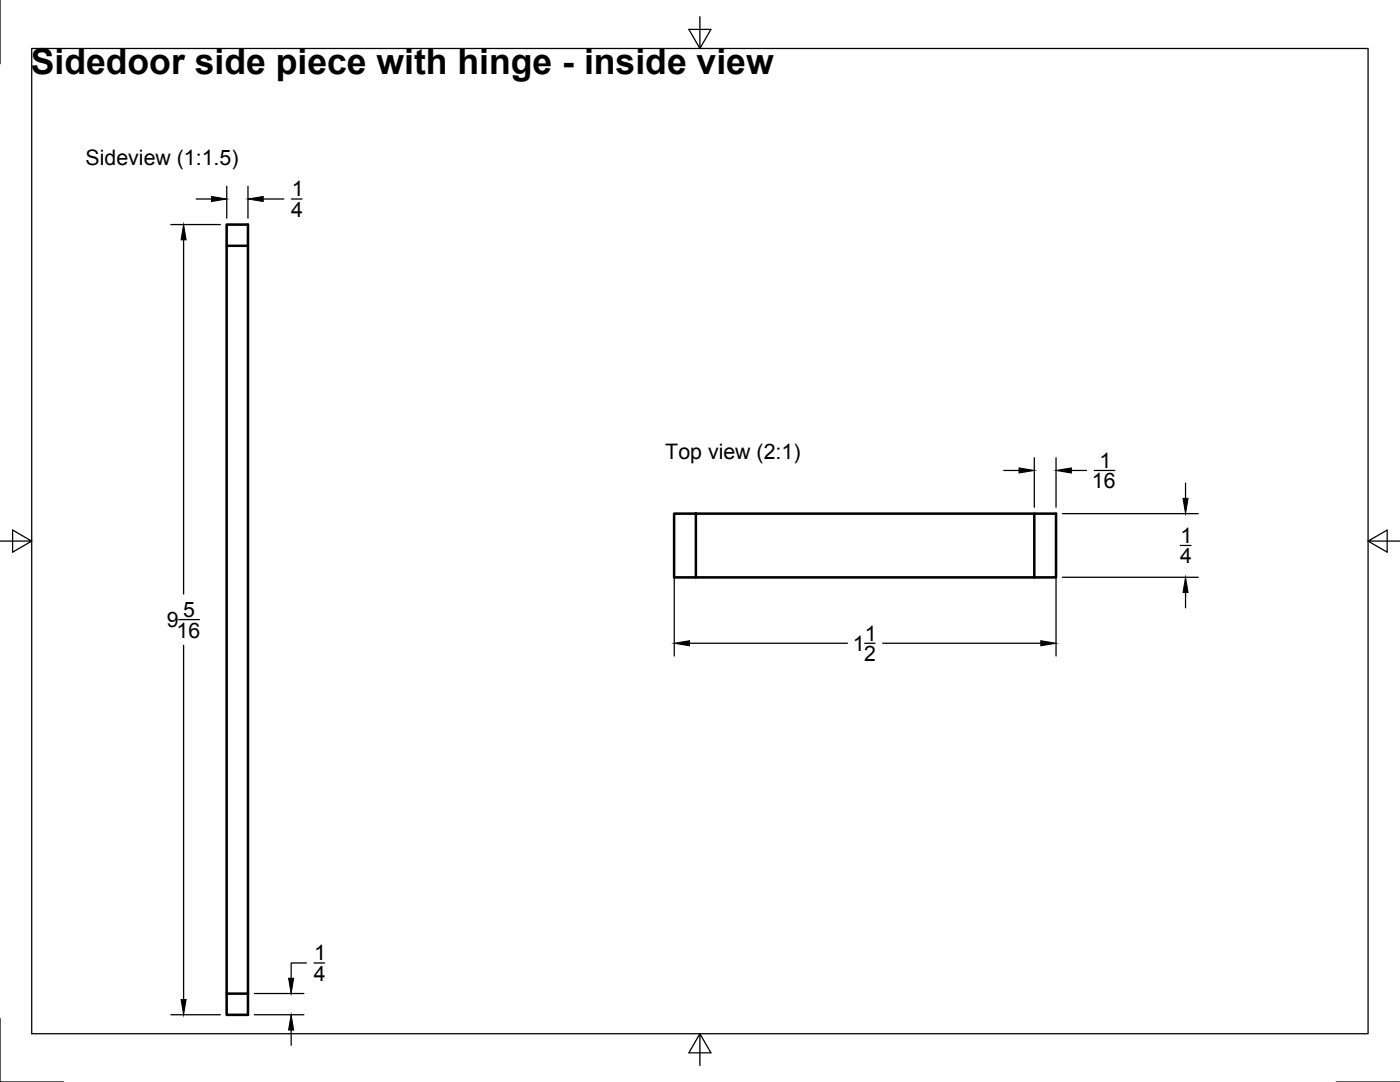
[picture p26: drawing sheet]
<svg xmlns="http://www.w3.org/2000/svg" width="279mm" height="216mm" viewBox="0 0 279 216" stroke-linecap="round" stroke-linejoin="round" font-family="sans-serif">
<defs><g id="words">
<text font-size="7.1" x="6.1" y="14.8">Sidedoor side piece with hinge - inside view</text>
<g font-size="4.3">
<text x="17.1" y="33">Sideview (1:1.5)</text>
<text x="58.2" y="39.2">1</text>
<text x="58.1" y="43.2">4</text>
<text x="132.8" y="91.6">Top view (2:1)</text>
<text x="219.4" y="93.4">1</text>
<text x="217.9" y="97.5">16</text>
<text x="235.5" y="112.4">4</text>
<text x="235.6" y="108.3">1</text>
<text x="33.3" y="125.2">9</text>
<text x="36.6" y="123.1">5</text>
<text x="35.2" y="127.2">16</text>
<text x="170.2" y="129.9">1</text>
<text x="172.5" y="131.9">2</text>
<text x="172.6" y="127.8">1</text>
<text x="62.7" y="191.6">1</text>
<text x="62.6" y="195.7">4</text>
</g>
</g></defs>
<!-- layer: Visible -->
<path d="M45.2 49v149.3M49.5 49h-4.3v-4.2h4.3v157.7h-4.3v-4.2h4.3M138.9 102.5v12.7h-4.4v-12.7h76.3v12.7h-4.4v-12.7M138.9 115.2h67.5" fill="none" stroke="#000" stroke-width=".51"/>
<!-- layer: Border -->
<path d="M0 0v12.7M6.3 9.7h266.7v196.6h-266.7zM139.7 3.3v6.4l2.2-3.8h-4.4l2.2 3.8M0 108h6.3l-3.8-2.2v4.4l3.8-2.2M273 108l3.8 2.2v-4.4l-3.8 2.2h6.4M0 203.2v12.7h12.7M139.7 206.3l-2.2 3.8h4.4l-2.2-3.8v6.3M266.7 215.9h12.7" fill="none" stroke="#000" stroke-width=".25"/>
<!-- layer: Dimensions -->
<g fill="none" stroke="#000" stroke-width=".25">
<path d="M39.2 39.7h3M45.3 37.2v6.3M49.5 37.2v6.3M52.5 39.7h4.1M58.2 39.7h2.1M34.1 44.8h9.9M36.6 47.9v70.6M200.3 93.9h3.1M206.4 91.3v9.9M210.8 91.3v9.9M213.8 93.9h3.1M218.4 93.9h4.1"/>
<path d="M236.6 96.4v3M134.6 103.8v27.1M210.8 103.8v27.1M212 102.5h27.1M212 115.2h27.1M235.5 108.8h2.2M236.6 118.2v3.1M35.7 123.6h4.1M36.6 128.8v70.6M137.6 128.4h31.5M172.6 128.4h2M176.2 128.4h31.5"/>
<path d="M50.8 198.2h9.8M61.2 192.2h-3.1v3M62.7 192.2h2.1M34.1 202.5h9.9M50.8 202.5h9.8M58.1 205.5v3.1"/>
</g>
<path d="M42.2 39.2l3.1 .5-3.1 .5zM49.5 39.7l3-.5v1zM36.6 44.8l.5 3.1h-1zM203.4 93.4l3 .5-3 .5zM210.8 93.9l3-.5v1zM236.1 99.4h1l-.5 3.1zM236.6 115.2l.5 3h-1zM134.6 128.4l3-.6v1.1zM207.7 127.8l3.1 .6-3.1 .5zM36.1 199.4h1l-.5 3.1zM57.6 195.2h1l-.5 3zM58.1 202.5l.5 3h-1z" fill="#000" stroke="#000" stroke-width=".2"/>
<use href="#words"/>
</svg>
